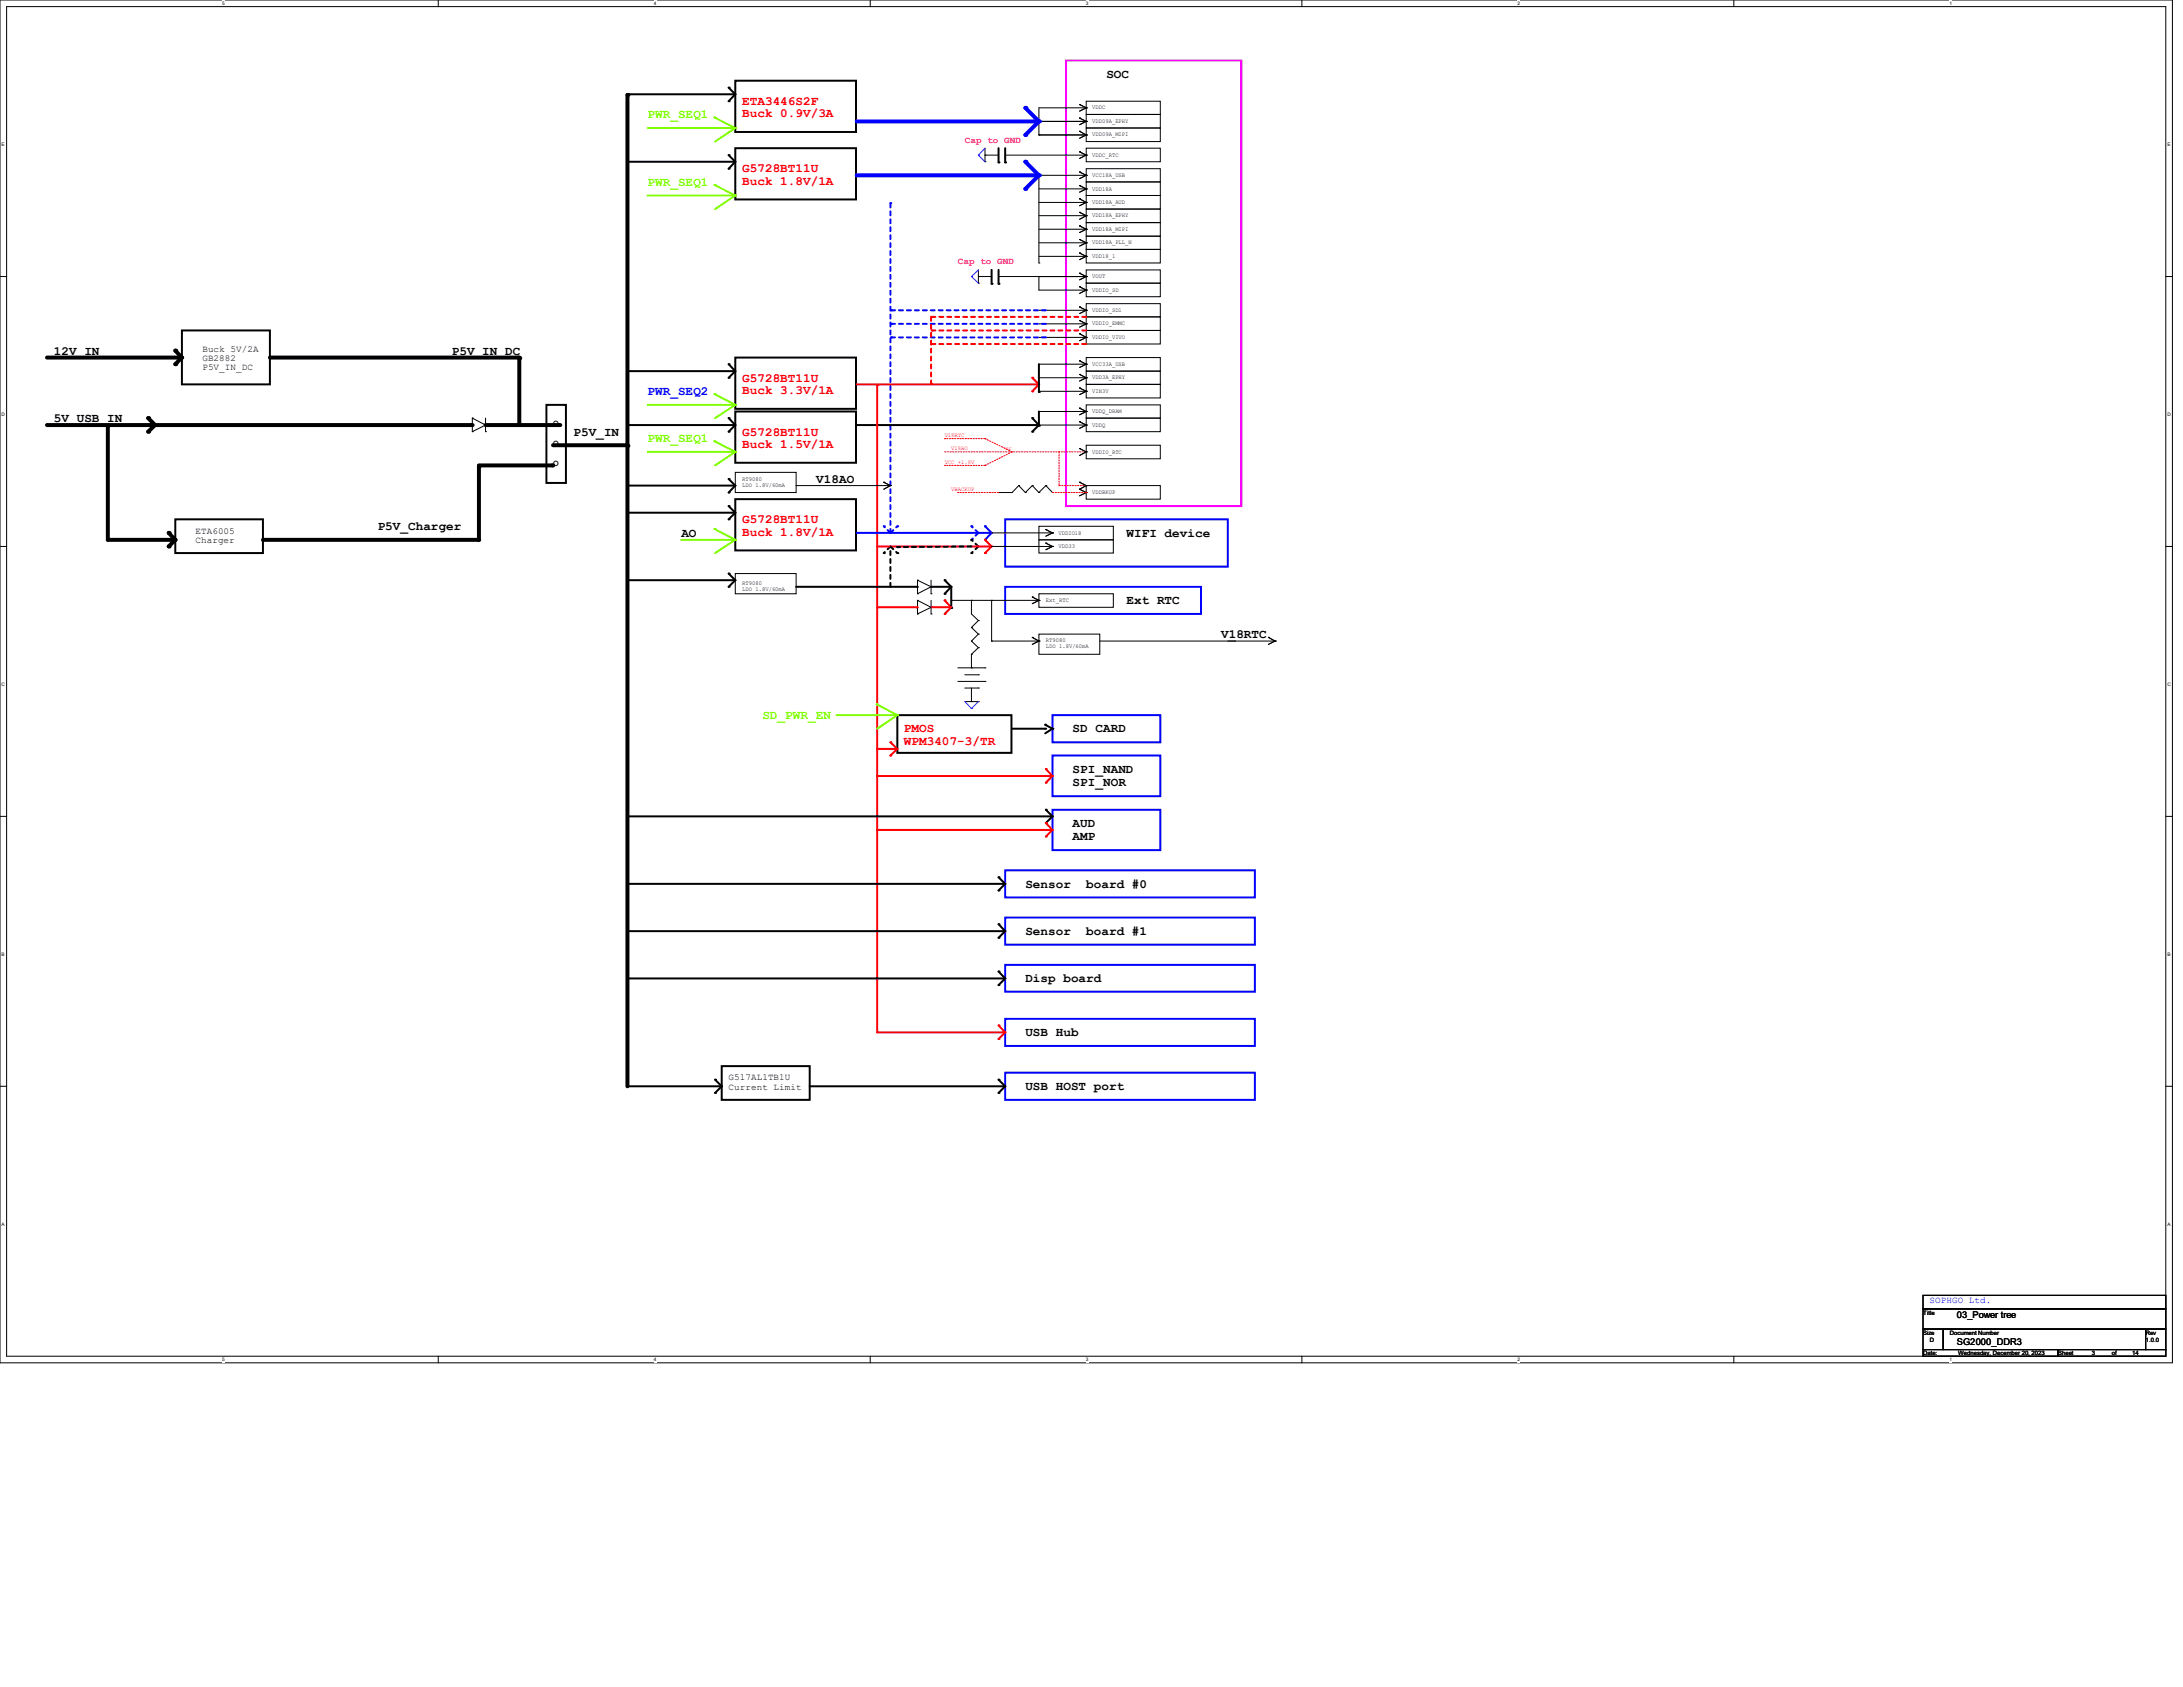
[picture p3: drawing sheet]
<svg xmlns="http://www.w3.org/2000/svg" width="279mm" height="216mm" viewBox="0 0 279 216" stroke-linecap="round" stroke-linejoin="round" font-family="sans-serif">
<defs><g id="words">
<g font-size="1.6">
<text x="141.6" y="10">SOC</text>
<text x="6.9" y="45.4">12V_IN</text>
<text x="57.8" y="45.4">P5V_IN_DC</text>
<text x="6.9" y="54">5V_USB_IN</text>
<text x="73.4" y="55.8">P5V_IN</text>
<text x="104.5" y="61.8">V18AO</text>
<text x="48.3" y="67.8">P5V_Charger</text>
<text x="87.2" y="68.7">AO</text>
<text x="144.2" y="68.7">WIFI device</text>
<text x="144.2" y="77.3">Ext RTC</text>
<text x="156.3" y="81.7">V18RTC</text>
<text x="137.3" y="93.7">SD CARD</text>
<text x="137.3" y="98.9">SPI_NAND</text>
<text x="137.3" y="100.5">SPI_NOR</text>
<text x="137.3" y="105.8">AUD</text>
<text x="137.3" y="107.4">AMP</text>
<text x="131.2" y="113.6">Sensor</text>
<text x="139" y="113.6">board #0</text>
<text x="131.2" y="119.6">Sensor</text>
<text x="139" y="119.6">board #1</text>
<text x="131.2" y="125.7">Disp board</text>
<text x="131.2" y="132.6">USB Hub</text>
<text x="131.2" y="139.5">USB HOST port</text>
</g>
<g font-size="1.6" fill="#80ff00">
<text x="82.9" y="15.2">PWR_SEQ1</text>
<text x="82.9" y="23.8">PWR_SEQ1</text>
<text x="82.9" y="56.6">PWR_SEQ1</text>
<text x="97.6" y="92">SD_PWR_EN</text>
</g>
<g font-size="1.6" fill="#f00">
<text x="95" y="13.4">ETA3446S2F</text>
<text x="95" y="15">Buck 0.9V/3A</text>
<text x="95" y="22.1">G5728BT11U</text>
<text x="95" y="23.7">Buck 1.8V/1A</text>
<text x="95" y="48.9">G5728BT11U</text>
<text x="95" y="50.5">Buck 3.3V/1A</text>
<text x="95" y="55.8">G5728BT11U</text>
<text x="95" y="57.4">Buck 1.5V/1A</text>
<text x="95" y="67">G5728BT11U</text>
<text x="95" y="68.6">Buck 1.8V/1A</text>
<text x="115.7" y="93.7">PMOS</text>
<text x="115.7" y="95.3">WPM3407-3/TR</text>
</g>
<text font-size="1.6" fill="#00f" x="82.9" y="50.5">PWR_SEQ2</text>
<g font-size="1.2" fill="#ff0080">
<text x="123.5" y="18.2">Cap to GND</text>
<text x="122.6" y="33.8">Cap to GND</text>
</g>
<g font-size="1.2">
<text x="25.9" y="45">Buck 5V/2A</text>
<text x="25.9" y="46.2">GB2882</text>
<text x="25.9" y="47.4">P5V_IN_DC</text>
<text x="70.8" y="54.5">O</text>
<text x="70.8" y="57.1">O</text>
<text x="70.8" y="59.7">O</text>
<text x="25" y="68.3">ETA6005</text>
<text x="25" y="69.5">Charger</text>
<text x="93.3" y="138.3">G517AL1TB1U</text>
<text x="93.3" y="139.4">Current Limit</text>
<text x="250.4" y="172.1">SG2000_DDR3</text>
<text x="250.4" y="168.6">03_Power tree</text>
</g>
<text font-size="1.2" fill="#00f" x="247" y="166.8">SOPHGO Ltd.</text>
<g font-size=".8">
<text x="139.8" y="14">VDDC</text>
<text x="139.8" y="15.7">VDD09A_EPHY</text>
<text x="139.8" y="17.4">VDD09A_MIPI</text>
<text x="139.8" y="20.1">VDDC_RTC</text>
<text x="139.8" y="22.6">VCC18A_USB</text>
<text x="139.8" y="26.1">VDD18A_AUD</text>
<text x="139.8" y="24.4">VDD18A</text>
<text x="139.8" y="27.8">VDD18A_EPHY</text>
<text x="139.8" y="29.5">VDD18A_MIPI</text>
<text x="139.8" y="31.3">VDD18A_PLL_N</text>
<text x="139.8" y="35.6">VOUT</text>
<text x="139.8" y="33">VDD18_1</text>
<text x="139.8" y="41.7">VDDIO_EMMC</text>
<text x="139.8" y="37.3">VDDIO_SD</text>
<text x="139.8" y="39.9">VDDIO_SD1</text>
<text x="139.8" y="43.3">VDDIO_VIVO</text>
<text x="139.8" y="46.8">VCC33A_USB</text>
<text x="139.8" y="52.9">VDDQ_DRAM</text>
<text x="139.8" y="48.6">VDD3A_EPHY</text>
<text x="139.8" y="50.3">VIN3V</text>
<text x="139.8" y="58">VDDIO_RTC</text>
<text x="139.8" y="54.6">VDDQ</text>
<text x="95" y="61.5">RT9080</text>
<text x="95" y="62.3">LDO 1.8V/60mA</text>
<text x="139.8" y="63.2">VDDBKUP</text>
<text x="135.5" y="70.1">VDD33</text>
<text x="135.5" y="68.4">VDDIO18</text>
<text x="95" y="74.9">RT9080</text>
<text x="95" y="75.6">LDO 1.8V/60mA</text>
<text x="133.9" y="77">Ext_RTC</text>
<text x="133.9" y="82.2">RT9080</text>
<text x="133.9" y="83">LDO 1.8V/60mA</text>
<text x="246.1" y="168.2">Title</text>
<text x="246.1" y="170.8">Size</text>
<text x="246.1" y="173.4">Date:</text>
<text x="247" y="171.7">D</text>
<text x="249.6" y="170.8">Document Number</text>
<text x="250.6" y="173.4">Wednesday, December 20, 2023</text>
<text x="263.4" y="173.4">Sheet</text>
<text x="267.7" y="173.4">3</text>
<text x="270.3" y="173.4">of</text>
<text x="272.9" y="173.4">14</text>
<text x="274.6" y="170.8">Rev</text>
<text x="274.6" y="171.7">1.0.0</text>
</g>
<g font-size=".8" fill="#f00">
<text x="120.9" y="55.9">V18RTC</text>
<text x="120.9" y="59.4">VCC_+1.8V</text>
<text x="121.8" y="57.6">V18AO</text>
<text x="128.7" y="57.5">or</text>
<text x="121.8" y="62.8">VBACKUP</text>
</g>
<g font-size=".6">
<text x="28.4" y=".6">5</text>
<text x="83.7" y=".6">4</text>
<text x="139" y=".6">3</text>
<text x="194.2" y=".6">2</text>
<text x="249.5" y=".6">1</text>
<text x=".2" y="18.7">E</text>
<text x="277.4" y="18.7">E</text>
<text x=".2" y="53.2">D</text>
<text x="277.4" y="53.2">D</text>
<text x=".2" y="87.8">C</text>
<text x="277.4" y="87.8">C</text>
<text x=".2" y="122.3">B</text>
<text x="277.4" y="122.3">B</text>
<text x=".2" y="156.8">A</text>
<text x="277.4" y="156.8">A</text>
<text x="28.4" y="174.2">5</text>
<text x="83.7" y="174.2">4</text>
<text x="139" y="174.2">3</text>
<text x="194.2" y="174.2">2</text>
<text x="249.5" y="174.2">1</text>
</g>
</g></defs>
<path d="M0 0h278v174.4h-278zM.8 .8h276.4v172.8h-276.4z" fill="none" stroke="#000" stroke-width=".13"/>
<g fill="#fff">
<path d="M28.4 .1h.3v.7h-.3z"/>
<path d="M28.4 173.7h.3v.6h-.3z"/>
</g>
<path d="M56.1 0v.8M56.1 173.6v.8" fill="none" stroke="#000" stroke-width=".13"/>
<g fill="#fff">
<path d="M83.7 .1h.3v.7h-.3z"/>
<path d="M83.7 173.7h.3v.6h-.3z"/>
</g>
<path d="M111.4 0v.8M111.4 173.6v.8" fill="none" stroke="#000" stroke-width=".13"/>
<g fill="#fff">
<path d="M139 .1h.3v.7h-.3z"/>
<path d="M139 173.7h.3v.6h-.3z"/>
</g>
<path d="M166.6 0v.8M166.6 173.6v.8" fill="none" stroke="#000" stroke-width=".13"/>
<g fill="#fff">
<path d="M194.2 .1h.3v.7h-.3z"/>
<path d="M194.2 173.7h.3v.6h-.3z"/>
</g>
<path d="M221.9 0v.8M221.9 173.6v.8" fill="none" stroke="#000" stroke-width=".13"/>
<g fill="#fff">
<path d="M249.5 .1h.3v.7h-.3z"/>
<path d="M249.5 173.7h.3v.6h-.3z"/>
<path d="M.2 18.1h.4v.7h-.4z"/>
<path d="M277.4 18.1h.4v.7h-.4z"/>
<path d="M.2 52.7h.4v.6h-.4z"/>
<path d="M277.4 52.7h.4v.6h-.4z"/>
</g>
<path d="M0 35.4h.8M277.2 35.4h.8" fill="none" stroke="#000" stroke-width=".13"/>
<g fill="#fff">
<path d="M.2 87.2h.4v.7h-.4z"/>
<path d="M277.4 87.2h.4v.7h-.4z"/>
</g>
<path d="M0 69.9h.8M277.2 69.9h.8" fill="none" stroke="#000" stroke-width=".13"/>
<g fill="#fff">
<path d="M.2 121.8h.4v.6h-.4z"/>
<path d="M277.4 121.8h.4v.6h-.4z"/>
</g>
<path d="M0 104.5h.8M277.2 104.5h.8" fill="none" stroke="#000" stroke-width=".13"/>
<g fill="#fff">
<path d="M.2 156.3h.4v.7h-.4z"/>
<path d="M277.4 156.3h.4v.7h-.4z"/>
</g>
<g fill="none" stroke="#000" stroke-width=".13">
<path d="M126.1 19.9h.1M126.1 19v1.7M126.1 19.9h1.7M128.7 19.9h10.3M133 17.3h.1M133 15.5h6M133 17.3h6M138.2 19.4h.1M138.2 15.1h.1M138.2 16.8h.1M138.2 13.4h.1M138.2 19.4l.8 .5"/>
<path d="M138.2 15.1l.8 .4M138.2 16.8l.8 .5M138.2 13.4l.8 .4M139 13h9.5v1.6h-9.5zM139 19h9.5v1.7h-9.5zM139 14.6h9.5v1.8h-9.5zM139 16.4h9.5v1.7h-9.5zM139 19.9h.1M139 15.5h.1M139 17.3h.1M139 13.8h.1M139 19.9l-.8 .4"/>
<path d="M139 15.5l-.8 .5M139 17.3l-.8 .4M139 13.8h-6v3.5M139 13.8l-.8 .4M125.2 36.2h.1M125.2 35.4h.1M125.2 35.4h1.7M125.2 34.5v1.7M126.1 20.7h.1M127.8 35.4h11.2M133 35.4h.1M133 33.7h.1"/>
<path d="M133 31.1h6M133 32.8h6M133 24.2h6M133 25.9h6M133 27.6h6M133 29.3h6M133 35.4v1.7h6M133 39.7h6M138.2 30.6h.1M138.2 35h.1M138.2 32.4h.1M138.2 23.7h.1"/>
<path d="M138.2 25.4h.1M138.2 27.2h.1M138.2 28.9h.1M138.2 36.7h.1M138.2 39.3h.1M138.2 35.4h.1M138.2 22h.1M138.2 30.6l.8 .5M138.2 35l.8 .4M138.2 32.4l.8 .4M138.2 23.7l.8 .5M138.2 25.4l.8 .5"/>
<path d="M138.2 27.2l.8 .4M138.2 28.9l.8 .4M138.2 36.7l.8 .4M138.2 39.3l.8 .4M138.2 22l.8 .4M139 28.5h9.5v1.7h-9.5zM139 26.8h9.5v1.7h-9.5zM139 25h9.5v1.8h-9.5zM139 23.3h9.5v1.7h-9.5zM139 21.6h9.5v1.7h-9.5zM139 30.2h9.5v1.7h-9.5zM139 38.9h9.5v1.7h-9.5z"/>
<path d="M139 36.2h9.5v1.8h-9.5zM139 34.5h9.5v1.7h-9.5zM139 31.9h9.5v1.8h-9.5zM139 31.1h.1M139 35.4h.1M139 32.8h.1M139 24.2h.1M139 25.9h.1M139 27.6h.1M139 29.3h.1M139 37.1h.1M139 39.7h.1"/>
<path d="M139 22.4h.1M139 31.1l-.8 .4M139 35.4l-.8 .4M139 32.8l-.8 .4M139 24.2l-.8 .4M139 25.9l-.8 .4M139 27.6l-.8 .5M139 29.3l-.8 .5M139 37.1l-.8 .4M139 39.7l-.8 .4M139 22.4h-6v11.3M139 22.4l-.8 .5"/>
<path d="M60.5 53.5h.1M60.5 55.2h.1M60.5 53.5l1.6 .9M60.5 53.5v1.7M62.1 54.4h.1M62.1 55.2h.1M62.1 53.5v1.7M62.1 54.4l-1.6 .8M133 43.2h6M133 46.6h6M133 52.7h6M133 41.4h6"/>
<path d="M133 48.3h6M133 50.1h6M133 54.4h6M138.2 42.7h.1M138.2 46.2h.1M138.2 52.2h.1M138.2 41h.1M138.2 47.9h.1M138.2 49.7h.1M138.2 54h.1M138.2 57.4h.1M138.2 42.7l.8 .5"/>
<path d="M138.2 46.2l.8 .4M138.2 52.2l.8 .5M138.2 41l.8 .4M138.2 47.9l.8 .4M138.2 49.7l.8 .4M138.2 54l.8 .4M138.2 57.4l.8 .4M139 51.8h9.5v1.7h-9.5zM139 45.8h9.5v1.7h-9.5zM139 47.5h9.5v1.7h-9.5zM139 53.5h9.5v1.7h-9.5zM139 42.3h9.5v1.7h-9.5z"/>
<path d="M139 57h9.5v1.7h-9.5zM139 49.2h9.5v1.7h-9.5zM139 40.6h9.5v1.7h-9.5zM139 43.2h.1M139 46.6h.1M139 52.7h.1M139 41.4h.1M139 48.3h.1M139 50.1h.1M139 54.4h.1M139 57.8h.1M139 43.2l-.8 .4"/>
<path d="M139 46.6l-.8 .4M139 52.7l-.8 .4M139 41.4l-.8 .5M139 48.3l-.8 .5M139 50.1l-.8 .4M139 54.4l-.8 .4M139 57.8l-.8 .5M94.1 73.4h7.8v2.6h-7.8zM94.1 60.5h7.8v2.5h-7.8zM101.9 62.1h.1M101.9 62.1h12.1M113.1 61.7h.1"/>
<path d="M113.1 61.7l.9 .4M114 62.1h.1M114 62.1l-.9 .5M117.4 74.3h.1M117.4 76h.1M117.4 76.8h.1M117.4 78.6h.1M117.4 74.3v1.7M117.4 76.8v1.8M117.4 74.3l1.8 .8M117.4 76.8l1.8 .9M119.2 75.1h.1"/>
<path d="M119.2 76h.1M119.2 77.7h.1M119.2 78.6h.1M119.2 74.3v1.7M119.2 76.8v1.8M119.2 75.1l-1.8 .9M119.2 77.7l-1.8 .9M121.8 76.8h.1M121.8 76.8h11.2M124.3 76.8h.1M124.3 76.8v1.8l.9 .8M125.2 79.4h.1"/>
<path d="M125.2 79.4l-.9 .9M126.9 76.8h.1M126.9 68.2h7.8M126.9 69.9h7.8M126.9 76.8v5.2M127.8 63h.1M130.4 62.1h.1M130.4 62.1l-.9 .9h-1.7M130.4 62.1l.8 .9M131.2 63h.1M132.1 76.4h.1M132.1 62.1h.1"/>
<path d="M132.1 76.4l.9 .4M132.1 62.1l-.9 .9M132.1 62.1l.9 .9M133 76h9.5v1.7h-9.5zM133 67.4h9.5v1.7h-9.5zM133 69.1h9.5v1.7h-9.5zM133 76.8h.1M133 63h.1M133 76.8l-.9 .5M133.9 67.8h.1M133.9 69.5h.1M133.9 62.1h.1"/>
<path d="M133.9 67.8l.8 .4M133.9 69.5l.8 .4M133.9 62.1l-.9 .9M133.9 62.1l.8 .9M134.7 68.2h.1M134.7 69.9h.1M134.7 63h.1M134.7 68.2l-.8 .4M134.7 69.9l-.8 .5M138.2 61.7h.1M138.2 62.6h.1M138.2 61.7l.8 .4"/>
<path d="M138.2 62.6l.8 .4M139 62.1h9.5v1.8h-9.5zM139 62.1h.1M139 63h.1M139 62.1l-.8 .5M139 63l-.8 .5M122.6 85.5h3.5M122.6 87.2h3.5M123.5 86.4h1.7M123.5 88.1h1.7M123.5 89.8h1.7M124.3 80.3h.1"/>
<path d="M124.3 82h.1M124.3 83.7h.1M124.3 85.5h.1M124.3 89.8h.1M124.3 83.7v1.8M124.3 88.1v1.7M124.3 80.3l.9 .9M124.3 82l.9 .9M125.2 81.2h.1M125.2 82.9h.1M125.2 86.4h.1M125.2 88.1h.1"/>
<path d="M125.2 89.8h.1M125.2 81.2l-.9 .8M125.2 82.9l-.9 .8M126.1 85.5h.1M126.1 87.2h.1M126.9 82h.1M126.9 82h6.1M132.1 81.6h.1M132.1 81.6l.9 .4M133 81.2h7.8v2.5h-7.8zM133 82h.1M133 82l-.9 .5"/>
<path d="M140.8 82h22.4M158 82h.1M162.3 81.6h.1M162.3 81.6l.9 .4M163.2 82h.1M163.2 82l-.9 .5M0 139h.8M277.2 139h.8"/>
</g>
<g fill="none" stroke="#000" stroke-width=".25">
<path d="M80.3 12.1h13.7M93.3 13h.1M93.3 11.2h.1M93.3 19.9h.1M93.3 11.2l.8 .9-.8 .9M93.3 19.9l.8 .8-.8 .9M94 12.1h.1M94.1 19h15.5v6.5h-15.5zM94.1 10.3h15.5v6.6h-15.5zM127.8 19v1.8M128.7 19v1.8M80.3 20.7h13.7"/>
<path d="M93.3 21.6h.1M94 20.7h.1M126.9 36.3h.1M126.9 34.5v1.8M127.8 20.8h.1M127.8 36.3h.1M127.8 34.5v1.8M128.7 20.8h.1M23.3 42.3h11.2v6.9h-11.2zM69.9 51.8h2.5v10h-2.5zM80.3 47.5h13.7M80.3 54.4h13.7"/>
<path d="M93.3 48.3h.1M93.3 46.6h.1M93.3 55.2h.1M93.3 53.5h.1M93.3 46.6l.8 .9-.8 .8M93.3 53.5l.8 .9-.8 .8M94 47.5h.1M94 54.4h.1M94.1 52.7h15.5v6.5h-15.5zM94.1 45.8h15.5v6.5h-15.5zM109.6 54.4h23.3M132.1 55.2h.1"/>
<path d="M132.1 53.5h.1M132.1 53.5l.9 .9-.9 .8M132.9 54.4h.1M133 50.2h.1M133 54.5h.1M133 46.6v3.6M133 52.7v1.8M22.4 66.5h11.3v4.3h-11.3zM80.3 62.1h13.7M80.3 65.6h13.7M80.3 74.3h13.7M93.3 63h.1"/>
<path d="M93.3 61.3h.1M93.3 66.5h.1M93.3 64.8h.1M93.3 75.1h.1M93.3 73.4h.1M93.3 61.3l.8 .8-.8 .9M93.3 64.8l.8 .8-.8 .9M93.3 73.4l.8 .9-.8 .8M94 62.1h.1M94 65.6h.1M94 74.3h.1M94.1 63.9h15.5v6.5h-15.5z"/>
<path d="M101.9 75.1h15.4M117.3 75.1h.1M119.2 75.1h2.5M120.9 76h.1M120.9 74.3h.1M120.9 74.3l.9 .8M121.7 75.1h.1M121.8 77.8h.1M121.8 75.1l-.9 .9M121.8 75.1v2.7M114.9 91.5h14.6v4.9h-14.6zM129.5 93.3h4.3"/>
<path d="M133.8 93.3h.1M133.8 92.8h.1M133.8 92.8l.9 .5M134.7 93.3h.1M134.7 93.3l-.9 .6M80.3 104.5h54.3M80.3 113.1h48.3M80.3 119.2h48.3M127.8 114h.1M127.8 112.3h.1M127.8 118.3h.1M127.8 112.3l.9 .8-.9 .9"/>
<path d="M127.8 118.3l.9 .9-.9 .8M128.6 113.1h.1M128.6 119.2h.1M133.9 105.3h.1M133.9 103.6h.1M133.9 103.6l.8 .9-.8 .8M134.6 104.5h.1M80.3 125.2h48.3M80.3 139h12M91.5 139.9h.1M91.5 138.2h.1M91.5 138.2l.9 .8-.9 .9"/>
<path d="M92.3 139h.1M92.4 136.4h11.2v4.4h-11.2zM103.6 139h25M127.8 120h.1M127.8 126.1h.1M127.8 124.3h.1M127.8 139.9h.1M127.8 138.2h.1M127.8 124.3l.9 .9-.9 .9M127.8 138.2l.9 .8-.9 .9M128.6 125.2h.1M128.6 139h.1"/>
</g>
<path d="M136.4 7.7h22.5v57.1h-22.5z" fill="none" stroke="#f0f" stroke-width=".25"/>
<g fill="none" stroke="#80ff00" stroke-width=".25">
<path d="M82.9 16.4h11.1M91.4 15h.1M91.4 15l2.7 1.4M94 16.4h.1M94.1 16.4h.1M94.1 16.4l-2.6 1.7M82.9 25h11.1M91.4 23.7h.1M91.4 23.7l2.7 1.3M94 25h.1M94.1 25h.1M94.1 25l-2.6 1.8"/>
<path d="M82.9 51.8h11.1M82.9 57.8h11.1M91.4 50.4h.1M91.4 56.5h.1M91.4 50.4l2.7 1.4M91.4 56.5l2.7 1.3M94 51.8h.1M94 57.8h.1M94.1 51.8h.1M94.1 57.8h.1M94.1 51.8l-2.6 1.7M94.1 57.8l-2.6 1.8"/>
<path d="M87.2 69.1h6.8M91.4 67.7h.1M91.4 67.7l2.7 1.4M94 69.1h.1M94.1 69.1h.1M94.1 69.1l-2.6 1.7M107.1 91.5h7.7M112.2 90.1h.1M112.2 90.1l2.7 1.4M114.8 91.5h.1M114.9 91.5h.1M114.9 91.5l-2.6 1.8"/>
</g>
<g fill="none" stroke="#00f" stroke-width=".25">
<path d="M109.6 68.2h17.2M126.1 69.1h.1M126.1 67.4h.1M126.1 67.4l.8 .8-.8 .9M126.8 68.2h.1M128.7 66.5h28.4v6h-28.4zM128.7 75.1h25v3.5h-25zM134.7 96.7h13.8v5.2h-13.8zM134.7 91.5h13.8v3.5h-13.8zM128.7 117.4h31.9v3.5h-31.9zM128.7 111.4h31.9v3.5h-31.9zM134.7 103.6h13.8v5.2h-13.8z"/>
<path d="M128.7 130.4h31.9v3.5h-31.9zM128.7 123.5h31.9v3.4h-31.9zM128.7 137.3h31.9v3.5h-31.9z"/>
</g>
<g fill="none" stroke="#000" stroke-width=".51">
<path d="M80.3 12.1v44.9M6 45.8h17.2M6 54.4h54.4M13.8 54.5v14.6h8.6M19 53.5l.9 .9-.9 .8M22.4 44.9l.9 .9-.9 .8M34.5 45.8h31.9M61.3 59.6h9.4M61.3 59.6v9.5M62.1 54.4h9.5M66.5 45.8v8.6M70.8 57h9.4"/>
<path d="M80.3 57.1v81.9M21.6 68.2l.8 .9-.8 .8M33.7 69.1h27.5"/>
</g>
<g fill="#000">
<circle cx="80.3" cy="12.1" r=".25"/>
<circle cx="13.8" cy="54.5" r=".25"/>
<circle cx="19" cy="53.5" r=".25"/>
<circle cx="19" cy="55.2" r=".25"/>
<circle cx="22.4" cy="44.9" r=".25"/>
<circle cx="22.4" cy="46.6" r=".25"/>
<circle cx="23.2" cy="45.8" r=".25"/>
<circle cx="60.4" cy="54.4" r=".25"/>
<circle cx="61.3" cy="59.6" r=".25"/>
<circle cx="66.4" cy="45.8" r=".25"/>
<circle cx="66.5" cy="45.8" r=".25"/>
<circle cx="70.7" cy="59.6" r=".25"/>
<circle cx="71.6" cy="54.4" r=".25"/>
<circle cx="80.2" cy="57" r=".25"/>
<circle cx="80.3" cy="57.1" r=".25"/>
<circle cx="21.6" cy="68.2" r=".25"/>
<circle cx="21.6" cy="69.9" r=".25"/>
<circle cx="22.4" cy="69.1" r=".25"/>
<circle cx="61.2" cy="69.1" r=".25"/>
</g>
<g fill="none" stroke="#00f" stroke-width=".25" stroke-dasharray=".5">
<path d="M114 26h.1M114 39.7h.1M133.9 39.7h-19.9M114 41.4h.1M114 43.2h.1M133.9 41.4h-19.9M133.9 43.2h-19.9M113.1 67.4h.1M114 68.2v-42.2M114 68.2l-.9-.8M114 68.2l.9-.8M114.9 67.4h.1"/>
<path d="M124.3 69.1h.1M124.3 67.4h.1M125.2 68.2l-.9 .9M125.2 68.2l-.9-.8"/>
</g>
<g fill="none" stroke="#f00" stroke-width=".25">
<path d="M109.6 49.2h23.3M112.3 49.3h.1M112.3 49.3v82.8h16.3M132.1 50.1h.1M132.1 48.3h.1M132.1 48.3l.9 .9-.9 .9M132.9 49.2h.1M112.3 69.9h14.5M112.3 77.7h5M117.3 77.7h.1M119.2 77.7h2.5M120.9 78.6h.1"/>
<path d="M120.9 76.8h.1M120.9 76.8l.9 .9-.9 .9M121.7 77.7h.1M126.1 70.8h.1M126.1 69.1h.1M126.1 69.1l.8 .8-.8 .9M126.8 69.9h.1M112.3 95.8h2.5M112.3 99.3h22.3M114 96.7h.1M114 95h.1M114 95l.9 .8-.9 .9"/>
<path d="M114.8 95.8h.1M133.9 98.4h.1M133.9 98.4l.8 .9-.8 .9M134.6 99.3h.1M112.3 106.2h22.3M133.9 100.2h.1M133.9 107.1h.1M133.9 105.3h.1M133.9 105.3l.8 .9-.8 .9M134.6 106.2h.1M127.8 133h.1M127.8 131.2h.1"/>
<path d="M127.8 131.2l.9 .9-.9 .9M128.6 132.1h.1"/>
</g>
<path d="M113.1 70.8h.1M114 69.9l.9 .9M114 69.9l-.9 .9M114 75.1v-5.1M114 70h.1M114.9 70.8h.1M114.9 70h.1M124.3 70.8h.1M124.3 69.1h.1M124.3 69.9l-9.4 .1M125.2 69.9l-.9 .9M125.2 69.9l-.9-.8" fill="none" stroke="#000" stroke-width=".25" stroke-dasharray=".5"/>
<g fill="none" stroke="#f00" stroke-width=".13">
<path d="M120.9 56.1h.1M120.9 59.6h.1M120.9 57.8h18.1M120.9 56.1h5.2M120.9 59.6h5.2M126.1 59.6h.1M126.1 56.1h.1M126.1 56.1l3.4 1.7-3.4 1.8M135.6 57.8v4.3M139 57.8h.1M122.6 63h.1M122.6 63h5.2"/>
<path d="M134.7 63h4.3M135.6 62.1h.1M135.6 62.1h3.4M139 62.1h.1M139 63h.1"/>
</g>
<path d="M119.2 40.6v8.5M119.2 49.1h.1M119.3 40.6h.1M119.3 42.3h.1M119.3 44h.1M139 40.6h-19.7M139 42.3h-19.7M139 44h-19.7" fill="none" stroke="#f00" stroke-width=".25" stroke-dasharray=".5"/>
<path d="M109.6 15.5h23.4" fill="none" stroke="#00f" stroke-width=".51"/>
<circle cx="133" cy="15.5" r=".25" fill="#00f"/>
<path d="M109.6 22.4h23.4" fill="none" stroke="#00f" stroke-width=".51"/>
<circle cx="133" cy="22.4" r=".25" fill="#00f"/>
<path d="M131.2 13.8l1.8 1.7" fill="none" stroke="#00f" stroke-width=".51"/>
<circle cx="131.2" cy="13.8" r=".25" fill="#00f"/>
<path d="M133 15.5l-1.8 1.8" fill="none" stroke="#00f" stroke-width=".51"/>
<circle cx="131.2" cy="17.3" r=".25" fill="#00f"/>
<path d="M131.2 20.7l1.8 1.7" fill="none" stroke="#00f" stroke-width=".51"/>
<circle cx="131.2" cy="20.7" r=".25" fill="#00f"/>
<path d="M133 22.4l-1.8 1.8" fill="none" stroke="#00f" stroke-width=".51"/>
<circle cx="131.2" cy="24.2" r=".25" fill="#00f"/>
<path d="M125.2 19.9h.1M125.2 19.9l.9 .8M126.1 19l-.9 .9M124.3 35.4h.1M124.3 35.4l.9 .8M125.2 34.5l-.9 .9M123.5 89.8l.8 .9M124.3 90.7h.1M125.2 89.8l-.9 .9" fill="none" stroke="#4200ff" stroke-width=".13"/>
<path d="M246.1 165.8h31.1v1.7h-31.1zM246.1 167.5h31.1v2.6h-31.1zM246.1 170.1h2.6v2.6h-2.6zM246.1 172.7h17.3v.9h-17.3zM248.7 170.1h25.9v2.6h-25.9zM263.4 172.7h13.8v.9h-13.8zM274.6 170.1h2.6v2.6h-2.6z" fill="none" stroke="#000" stroke-width=".13"/>
<use href="#words"/>
</svg>
